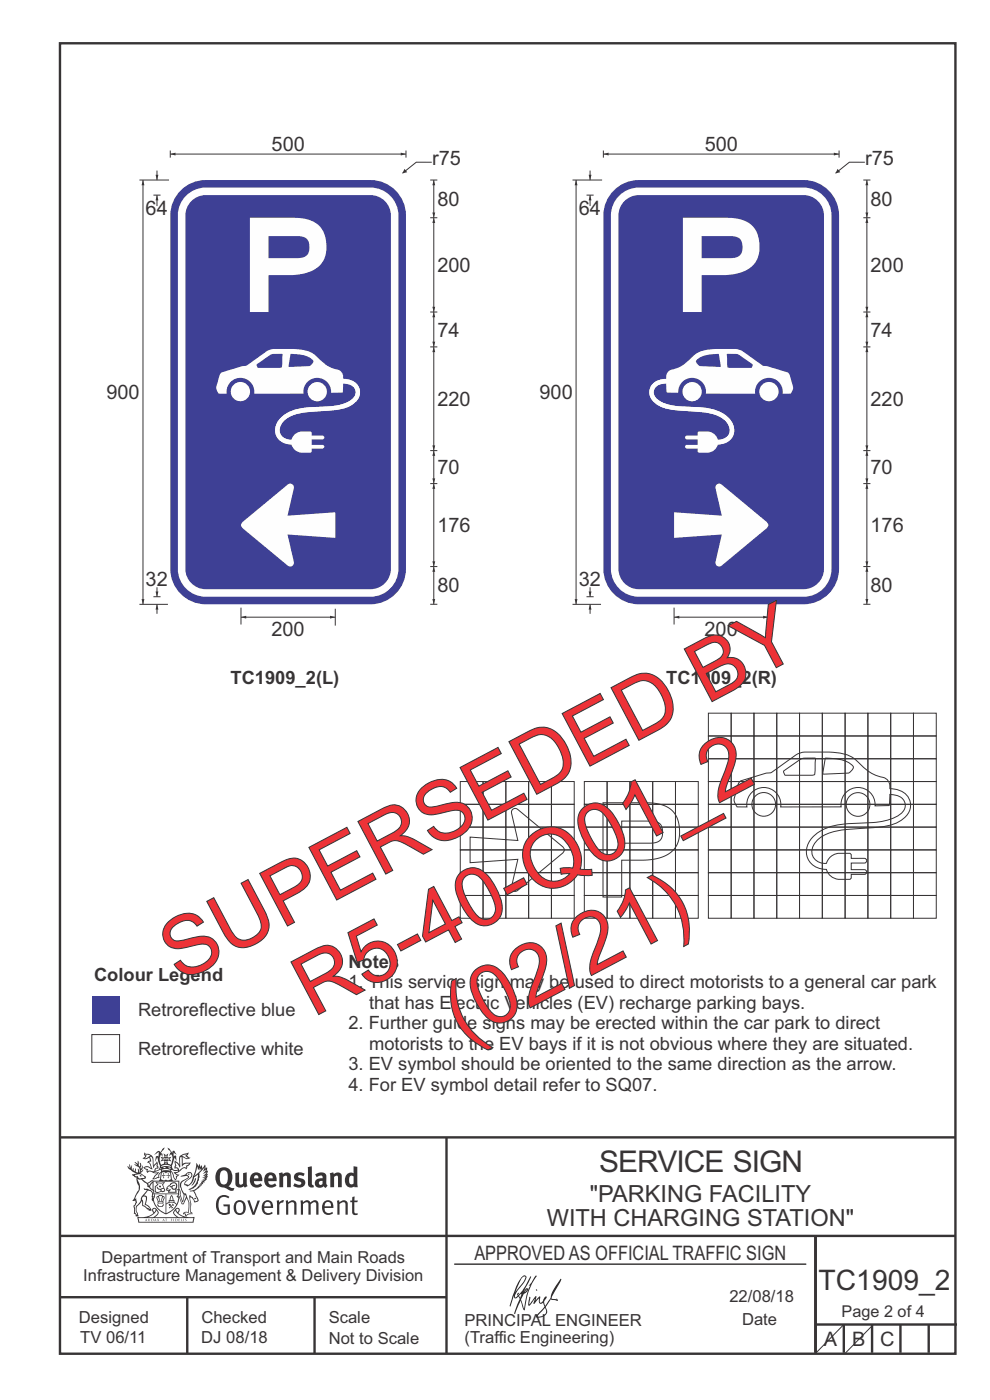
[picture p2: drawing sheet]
<svg xmlns="http://www.w3.org/2000/svg" width="210mm" height="297mm" viewBox="0 0 210 297" stroke-linecap="round" stroke-linejoin="round" font-family="sans-serif">
<defs><g id="words">
<g font-size="17.6" fill="#ed3237">
<text x="38.1" y="208.5" transform="rotate(-28 38.1 208.5)">SUPERSEDED BY</text>
<text x="66.4" y="215.9" transform="rotate(-28 66.4 215.9)">R5-40-Q01_2</text>
<text x="98.1" y="221.4" transform="rotate(-28 98.1 221.4)">(02/21)</text>
</g>
<text font-size="6.3" fill="#373435" x="127.1" y="248.6">SERVICE SIGN</text>
<text font-size="6" fill="#373435" x="173.6" y="273.7">TC1909_2</text>
<g font-size="5" fill="#373435">
<text x="125.1" y="254.9">&quot;PARKING FACILITY</text>
<text x="116" y="260.1">WITH CHARGING STATION&quot;</text>
</g>
<g font-size="4.2" fill="#373435">
<text x="57.6" y="32.1">500</text>
<text x="91.7" y="34.9">r75</text>
<text x="149.5" y="32.1">500</text>
<text x="183.5" y="34.9">r75</text>
<text x="30.9" y="45.6">64</text>
<text x="92.8" y="43.7">80</text>
<text x="122.8" y="45.6">64</text>
<text x="184.7" y="43.7">80</text>
<text x="92.8" y="57.7">200</text>
<text x="184.7" y="57.7">200</text>
<text x="92.8" y="71.4">74</text>
<text x="184.7" y="71.4">74</text>
<text x="22.6" y="84.7">900</text>
<text x="92.8" y="86.1">220</text>
<text x="114.4" y="84.7">900</text>
<text x="184.7" y="86.1">220</text>
<text x="92.8" y="100.6">70</text>
<text x="184.7" y="100.6">70</text>
<text x="92.8" y="112.9">176</text>
<text x="184.7" y="112.9">176</text>
<text x="30.9" y="124.4">32</text>
<text x="92.8" y="125.7">80</text>
<text x="122.8" y="124.4">32</text>
<text x="184.7" y="125.7">80</text>
<text x="57.6" y="135">200</text>
<text x="149.4" y="135">200</text>
<text x="100.6" y="267.2">APPROVED AS OFFICIAL TRAFFIC SIGN</text>
<text x="174.7" y="285.6">A</text>
<text x="180.8" y="285.6">B</text>
<text x="186.7" y="285.6">C</text>
</g>
<g font-size="3.9" fill="#373435">
<text x="48.9" y="145.1">TC1909_2(L)</text>
<text x="141.3" y="145.1">TC1909_2(R)</text>
<text x="20" y="208">Colour Legend</text>
<text x="73.9" y="209.7">1. This service sign may be used to direct motorists to a general car park</text>
<text x="73.9" y="205.3">Notes</text>
<text x="29.3" y="215.6">Retroreflective blue</text>
<text x="78.3" y="214">that has Electric Vehicles (EV) recharge parking bays.</text>
<text x="73.9" y="218.4">2. Further guide signs may be erected within the car park to direct</text>
<text x="29.3" y="223.8">Retroreflective white</text>
<text x="73.9" y="227">3. EV symbol should be oriented to the same direction as the arrow.</text>
<text x="78.3" y="222.7">motorists to the EV bays if it is not obvious where they are situated.</text>
<text x="73.9" y="231.4">4. For EV symbol detail refer to SQ07.</text>
</g>
<g font-size="3.5" fill="#373435">
<text x="21.6" y="267.9">Department of Transport and Main Roads</text>
<text x="17.7" y="271.8">Infrastructure Management &amp; Delivery Division</text>
<text x="16.7" y="280.6">Designed</text>
<text x="42.7" y="280.6">Checked</text>
<text x="69.7" y="280.6">Scale</text>
<text x="98.5" y="281.3">PRINCIPAL ENGINEER</text>
<text x="154.7" y="276.2">22/08/18</text>
<text x="157.4" y="281.2">Date</text>
<text x="17" y="284.8">TV 06/11</text>
<text x="42.7" y="284.8">DJ 08/18</text>
<text x="69.7" y="285.2">Not to Scale</text>
<text x="98.5" y="284.8">(Traffic Engineering)</text>
</g>
<text font-size="3.4" fill="#373435" x="178.5" y="279.4">Page 2 of 4</text>
</g></defs>
<g fill="none" stroke="#373435" stroke-width=".51">
<path d="M12.7 9.2h190v278h-190zM12.7 241.3h190M94.7 241.4v45.8M12.7 275.2h82M12.7 262.2h190.1M39.7 275.2v12M66.7 275.2v12M173 262.1v24.9M173 281h30M179 281v6M185 281v6M191 281v6"/>
<path d="M197 281v6"/>
</g>
<path d="M96.4 268.2h74.6" fill="none" stroke="#373435" stroke-width=".21"/>
<g fill="#373435">
<path d="M47 248.4a2.55 2.55 0 0 0 0 2.7l.3 .2a.81 .81 0 0 0 1-1v-.5a1.04 1.04 0 0 0-1.1-1.5zM46.3 248.1a1.82 1.82 0 0 1 2.1-.2 1.82 1.82 0 0 1 .9 1.8 2.29 2.29 0 0 1-.8 2l.7 .3h.5l-.2 .6a2.87 2.87 0 0 1-2-.7 2.12 2.12 0 0 1-1.7-3.1z" fill-rule="evenodd"/>
<path d="M49.9 248.9l.8-.2v2a.46 .46 0 0 0 .3 .6 .46 .46 0 0 0 .6-.3v-2.1l.7-.2v2.4l.2 .5-.5 .3-.3-.3a1.02 1.02 0 0 1-1.2 .3 1.02 1.02 0 0 1-.6-1.1z" fill-rule="evenodd"/>
<path d="M54 249.5l-.1 .5h.9a.49 .49 0 0 0-.2-.6 .49 .49 0 0 0-.6 .1zM53.4 249.1a1.34 1.34 0 0 1 1.6-.2 1.34 1.34 0 0 1 .6 1.5v.2h-1.7a.77 .77 0 0 0 .5 .8 .77 .77 0 0 0 .9-.4l.3 .5a1.59 1.59 0 0 1-2 .2 1.59 1.59 0 0 1-.5-2.1z" fill-rule="evenodd"/>
<path d="M57 249.5l-.1 .5h1a.49 .49 0 0 0-.2-.6 .49 .49 0 0 0-.7 .1zM56.4 249.1a1.34 1.34 0 0 1 1.6-.2 1.34 1.34 0 0 1 .7 1.5v.2h-1.8a.77 .77 0 0 0 .5 .8 .77 .77 0 0 0 .9-.4l.4 .5a1.59 1.59 0 0 1-2.1 .2 1.59 1.59 0 0 1-.5-2.1z" fill-rule="evenodd"/>
<path d="M59.2 248.9l.7-.2 .1 .4a.95 .95 0 0 1 1-.3 .95 .95 0 0 1 .7 .8v2.3h-.8v-2.3a.46 .46 0 0 0-.8 .1v2.2h-.8z" fill-rule="evenodd"/>
<path d="M62.6 249.1a1.75 1.75 0 0 1 2-.1l-.2 .5-.6-.2a.43 .43 0 0 0-.6 .3l.4 .3a1.04 1.04 0 0 1 1.2 1.1 1.04 1.04 0 0 1-1.4 1l-1.2-.4 .3-.6 1 .4 .4-.4a.88 .88 0 0 0-1-.5l-.4-.2-.1-.4z" fill-rule="evenodd"/>
<path d="M65.3 247.6l.8-.2 .1 3.8 .3 .2 .1 .4a.88 .88 0 0 1-1 0 .88 .88 0 0 1-.3-1z" fill-rule="evenodd"/>
<path d="M67.8 250.6a.43 .43 0 0 0-.1 .7 .43 .43 0 0 0 .7-.1v-.7zM66.8 249.1a1.7 1.7 0 0 1 2.4 .1v1.9l.3 .4-.4 .5-.5-.4a1.03 1.03 0 0 1-1.7-.1 1.03 1.03 0 0 1 .8-1.5h.7v-.4a.8 .8 0 0 0-1.2 .1z" fill-rule="evenodd"/>
<path d="M70 248.9l.7-.2 .1 .4a.95 .95 0 0 1 1-.3 .95 .95 0 0 1 .7 .8v2.3h-.8v-2.3a.46 .46 0 0 0-.8 .1v2.2h-.8z" fill-rule="evenodd"/>
<path d="M74.3 249.5a1.48 1.48 0 0 0 0 1.7h.5l.2-.1v-1.5l-.3-.2zM75 247.4l.8 .1 .1 4.4h-.7l-.1-.2a1.26 1.26 0 0 1-1.4 0 1.26 1.26 0 0 1-.5-1.3 1.29 1.29 0 0 1 .4-1.4 1.29 1.29 0 0 1 1.4-.1z" fill-rule="evenodd"/>
<path d="M46.4 253.9a1.72 1.72 0 0 1 2.3 0l-.3 .3a1.24 1.24 0 0 0-1.4-.2 1.24 1.24 0 0 0-.6 1.4 1.49 1.49 0 0 0 1.2 1.9l.7-.1v-1.3h-.8l-.1-.4h1.3v1.9a1.93 1.93 0 0 1-2.2 0 1.93 1.93 0 0 1-.7-2.2l.2-.8z" fill-rule="evenodd"/>
<path d="M50.4 255.1a1.65 1.65 0 0 0 .2 2.2 .99 .99 0 0 0 1-1.4 .78 .78 0 0 0-.4-.8 .78 .78 0 0 0-.8 0zM50 254.9a1.33 1.33 0 0 1 1.6-.1 1.33 1.33 0 0 1 .5 1.4 1.31 1.31 0 0 1-1.3 1.6 1.31 1.31 0 0 1-1.2-1.6v-.6z" fill-rule="evenodd"/>
<path d="M52.5 254.7l.4-.1 .9 2.6 .8-2.5h.5l-1.1 3h-.5z" fill-rule="evenodd"/>
<path d="M56.3 255.2l-.2 .7h1.3a.7 .7 0 0 0-.3-.8 .7 .7 0 0 0-.8 .1zM55.9 255a1.22 1.22 0 0 1 1.5-.2 1.22 1.22 0 0 1 .5 1.5h-1.8a.93 .93 0 0 0 .5 1 .93 .93 0 0 0 1.1-.2l.2 .3a1.43 1.43 0 0 1-1.8 .1 1.43 1.43 0 0 1-.6-1.7z" fill-rule="evenodd"/>
<path d="M58.7 254.7l.4-.1 .1 .5 .4-.4 .6-.1-.2 .5a.66 .66 0 0 0-.8 .7v1.9h-.4z" fill-rule="evenodd"/>
<path d="M60.6 254.7l.4-.1 .1 .5a.94 .94 0 0 1 1-.5 .94 .94 0 0 1 .8 .8v2.3h-.5l-.1-2.5a.81 .81 0 0 0-1.2 .3v2.2h-.4z" fill-rule="evenodd"/>
<path d="M63.7 254.7l.5-.1 .1 .5 .4-.3a.78 .78 0 0 1 1.1 .3 .9 .9 0 0 1 1-.5 .9 .9 0 0 1 .8 .8v2.3h-.5l-.1-2.5a.67 .67 0 0 0-1.1 .3v2.2h-.5v-2.4l-.4-.3-.7 .4v2.3h-.5z" fill-rule="evenodd"/>
<path d="M69 255.2l-.1 .7h1.3a.7 .7 0 0 0-.3-.8 .7 .7 0 0 0-.9 .1zM68.7 255a1.22 1.22 0 0 1 1.5-.2 1.22 1.22 0 0 1 .5 1.5h-1.8a.93 .93 0 0 0 .4 1 .93 .93 0 0 0 1.2-.2l.1 .3a1.44 1.44 0 0 1-1.7 .1 1.44 1.44 0 0 1-.6-1.7z" fill-rule="evenodd"/>
<path d="M71.4 254.7l.5-.1 .1 .5a.94 .94 0 0 1 1-.5 .94 .94 0 0 1 .8 .8v2.3h-.5l-.1-2.5a.81 .81 0 0 0-1.2 .3v2.2h-.4z" fill-rule="evenodd"/>
<path d="M74.7 253.9l.5-.1v.9h.7l-.1 .3h-.6v2.2l.1 .2h.5l.1 .3a.75 .75 0 0 1-1.2-.6v-2.1h-.4v-.3h.4z" fill-rule="evenodd"/>
<path d="M30.8 244.9l1.1 .3-.9 .5h-.4l.6-.5zM31.8 245.4h.2a2.44 2.44 0 0 1 .4 1.9l.1 .5 .7-1-.1 .6 .3 .3a.57 .57 0 0 0-.6 .7l-1-.1-.5 .2 .2-.5-.8-.3 .7-.1 .9 .5 .1-.1-.6-1.3-.2-.2h.5zM30.7 244.4l-.1 .5 .2 .4-.6 .4a1.04 1.04 0 0 0 1.4-.1l.2 .6-.3 .1-.2 .4a.94 .94 0 0 1 .8 1.1l-.2-.1a1.16 1.16 0 0 0-1.5-.1l.3 .4 .4 .2 .1 .5 .2 .1 .1-.2a.94 .94 0 0 1 1.1 .2l.8 .1-1.2 1.2a1.13 1.13 0 0 0 1.2-.2l.4-.1-.1-.4 .5-.8a.83 .83 0 0 0-.6 1.1l-.3-.1-.7 .4 1.1-1.4-.5 .1-.5-.1 1.3-.5-.1-.1-.9 .4v-.3l.2-.2 .3 .1 .1-.3-.2-.4v-.6l-.1-.4-.7 1v-.7a1.42 1.42 0 0 0-1.6-1.8z" fill-rule="evenodd"/>
<path d="M38.5 245.2l.5-.2 .7-.1-.6 .3 .8 .5h-.3zM38.3 245.5l.2-.1 .1 2a1.69 1.69 0 0 1 1.6-.6l-.8 .5 .1 .5a1.1 1.1 0 0 0-1.5 .6l-.1-.5-.2-.2h-.5l.3-.4-.3-.7a1.42 1.42 0 0 1 .8 1.1l.2-.1zM37.1 246.2l.1 1-.2 .3 .1 .4h.5l.1 .2a.96 .96 0 0 1-1.1-.1l-.1 .1a1.06 1.06 0 0 0 1.3 .2v.1a.72 .72 0 0 1-1 .2l.3 .5 .6 .2-.4 .2-.1 .6-.2-.3-.4-1.1-.4-.4 .4 .9a1.54 1.54 0 0 0 .7 1.2l.2-.3a.58 .58 0 0 1 .4-.8l.2-.1h-.3l-.5-.3 .9-.5a.93 .93 0 0 1 1.2-.5v.2l.2-.2 .1-.5a.99 .99 0 0 0 .7-.8l-1.3 .1-.3 .2-.1-1.4 .9 .4 .9-.3h-.4l-.5-.4 .4-.7-.6 .2a1.46 1.46 0 0 0-1.4 2.1v.4l-.2-.4z" fill-rule="evenodd"/>
<path d="M35.6 248.9l.2 .1-.1 .3 .4 .1h-.4v.6l-.1-.6h-.3l.3-.1z" fill-rule="evenodd"/>
<path d="M34.6 248.9l.2 .1v.3l.3 .1h-.3l-.1 .6v-.6h-.4l.4-.1z" fill-rule="evenodd"/>
<path d="M34.3 248.8a.57 .57 0 0 1 .9 .2 .57 .57 0 0 1 .9-.2l.2 1.4h-.2a.57 .57 0 0 1-.9 0 .69 .69 0 0 1-1.1 0zM34.2 248.1l-.3 2.1-.2 .4h3l-.2-.4-.3-2.1h-.2v.2l-.8-.1-.8 .1v-.2z" fill-rule="evenodd"/>
<path d="M34.2 252.4a.3 .3 0 0 0 .6 0 .3 .3 0 0 0-.6 0zM33.3 250.9l.3 .3-.3 .4a.79 .79 0 0 0 0 1.3l.8-.2-.1-.3a.55 .55 0 0 1-.7-.6l.1-.1 .2 .3 .3 .2 .8-.2-.4-.7 .4-.4-.7 .2zM33 250.7l1.1 .2 .9-.2-.4 .6 .4 1.2a.56 .56 0 0 1-.8 .3l-.2 .1a.73 .73 0 0 1-.9 .1 .73 .73 0 0 1-.3-1v-.4l.6-.4z" fill-rule="evenodd"/>
<path d="M35.6 251.8l.7-.4a.58 .58 0 0 1 1-.1 .58 .58 0 0 1-.4 .9l-.3-.3a.43 .43 0 0 1 .6-.4 .57 .57 0 0 0-.8 .2l-.2-.1-.3 .1 .4 .2a.55 .55 0 0 0 .9 .4v.5h-1.3l.3-.4-.1-.1-.6 .1 .2-.3-.2-.1zM35.4 251.8l-.1 .2a.39 .39 0 0 0 .2 .6h.3l-.2 .4h1.9l-.1-.8a.86 .86 0 0 0-.1-1.3 .86 .86 0 0 0-1.3 .4z" fill-rule="evenodd"/>
<path d="M36 254.8h.8v.2h-.8zM36.4 253.8l.2 .8h-.4zM36.4 253.5l-.3 .5-.1 .6h-.2v.4l-.7 .4 .2 .1a1.48 1.48 0 0 1 2.1 .2l.2-.1-.6-.5v-.5h-.2l-.1-.6z" fill-rule="evenodd"/>
<path d="M35.8 255.4l.4 .1 .1 .3 .3-.2-.2-.2a.38 .38 0 0 1 .5 .5l-.2-.2-.3 .2 .3 .2-.3 .3-.1-.4-.4 .4-.1-.2 .4-.3-.1-.1-.2 .1z" fill-rule="evenodd"/>
<path d="M34.5 254h.2v.2l-.2 .6h-.2zM33.6 255.3h.9v.2a.55 .55 0 0 1-.8 .4v-.2l-.2-.1zM33.4 254h.2l.2 .8h-.2zM33.6 255l.8-.1 .1 .2h-.8zM33.8 253.7h.5l-.2 1.1h-.1zM33.3 253.8l-.1 .3 .3 1.1a.48 .48 0 0 0-.1 .6 .48 .48 0 0 0 .5 .2h.5a.49 .49 0 0 0 .2-.8l.3-1.1-.1-.3a1.42 1.42 0 0 0-1.5 0z" fill-rule="evenodd"/>
<path d="M33.7 251.5l.4 .1 .1 .3h-.3z" fill-rule="evenodd"/>
<path d="M41.3 250.1l.3-.2-.2 .8-.6 .8h-.2l.5-.7z" fill-rule="evenodd"/>
<path d="M39.7 249l.3-.2 .5 .2a.88 .88 0 0 1-.6 1.1 1.22 1.22 0 0 0-.8 1.3l.5 .2a.72 .72 0 0 0 .9-.4l.5-.8 .2-.6 .8-.6v.2a2.85 2.85 0 0 1-2 2.9l.1 .1a2.13 2.13 0 0 0 1.9-1.5v-.3a2.01 2.01 0 0 0 .3-1.7l1.1-1.3-.4 1 .7-.5-.7 1 .8-.4-.8 .8 .7-.2-.9 .6 .8-.1-.8 .4h.7l-.8 .3 .3 .2h-.4l.2 .3h-.4l.2 .3h-.4l.1 .2h-.1a2.16 2.16 0 0 1-2 1.1l.1 .2 .4-.1a.76 .76 0 0 1 .7 .8l.5 1.2-.6 .2a1.45 1.45 0 0 0-1.1-1.3l.2 1.8-.1 1.8 .4 .3a1.07 1.07 0 0 0-1.2 .4v-.3l-.5-.2a.87 .87 0 0 1 1.1-.1v-.7a4.4 4.4 0 0 0-.6-3.1l-.1-.3h-.2a2.16 2.16 0 0 1-.7-2.2l.3-.4 1.2-.7a.55 .55 0 0 0-.4-.8zM37.8 252.4a.76 .76 0 0 1 .3 1.1l.6 1.6 .4-1.7 .2 .1a.61 .61 0 0 1-.1 .9l-.3 .8-.2 .1-.7-1.6-.3 .1a1.18 1.18 0 0 0 .1-1.4zM41.8 247.5l.2 .7 .3-.5v.6l.4-.5a1.9 1.9 0 0 1-1.2 1.4l-.3 .3zM38.2 249.6l1.4-.2 .2 .2v.3l-.5 .2a1.26 1.26 0 0 0-.9 1.9l.2 .7a1.84 1.84 0 0 1 .1 2.1l-.4-1.4a.96 .96 0 0 0-.4-1.2l-.4 .2a.78 .78 0 0 1 0 1.3l.1 .3h.4l.4 1.1a.38 .38 0 0 0 .2 .4 .38 .38 0 0 0 .4-.1l.6-1.2a2.94 2.94 0 0 1 .4 2.5l-.1 .4h-.8l-.3 .4v.2l.4-.1 .1 .4 .2 .1a1.02 1.02 0 0 1 1.3-.5v-.4l-.3-.1 .1-1.8-.3-1.3h.1a1.14 1.14 0 0 1 .8 1 .63 .63 0 0 0 .8-.2 .63 .63 0 0 0-.2-.9l-.6-1.2 .9-.6 .2-.4h.3l-.1-.2h.4l-.1-.3h.3l-.1-.3 .5-.1-.2-.2 .6-.4v-.2h-.2l.4-.5h-.3l.3-.5-.4 .1 .4-.5v-.3l-.3 .2 .2-.7-.1-.2-.4 .3v-.8l-.6 .8-.2-.8-.2 .5-.3-.7-.1 .6-.5-.8-.1 1.4-.6 1.8a1.81 1.81 0 0 1-1 1.5l-.6-.2a1.75 1.75 0 0 1 1.1-1.2 .75 .75 0 0 0 .1-1.3 .75 .75 0 0 0-1.2 .4z" fill-rule="evenodd"/>
<path d="M41.2 254.1h.3l.2 .2-.4 .1z" fill-rule="evenodd"/>
<path d="M29.4 258.4h11.6l-.1 .8h-11.4zM31.3 258.2l.5-.1a2.48 2.48 0 0 0 1.4-1.3l.3 .5-.5 .6-.5 .3zM32.5 256.6l.3-.2 .2 .1-.3 .7zM37.2 256.8a2.65 2.65 0 0 0 1.8 1.4h-1.1l-.5-.3-.5-.6zM37.4 256.5l.2-.1 .3 .2-.3 .6zM29.2 258.2l.1 1.2h11.8l.2-1.1-.2-.1a4.1 4.1 0 0 1-3.3-.9l.3-.4-.1-.6a1.06 1.06 0 0 0-1.3 1l.2 .4 .6 .5h-4.7l.3-.1a.84 .84 0 0 0 .6-.8 .84 .84 0 0 0-.5-.8l-.3-.2h-.5l-.1 .6 .3 .4a4.2 4.2 0 0 1-3.4 .9z" fill-rule="evenodd"/>
<path d="M31 258.7l.1 .2h-.2zM31 258.5l-.3 .6 .4-.2 .2 .2z" fill-rule="evenodd"/>
<path d="M31.3 258.6h.3v.4a.25 .25 0 0 0 .2-.1 .25 .25 0 0 0-.1-.3h.1a.29 .29 0 0 1 0 .4 .29 .29 0 0 1-.4 0 .29 .29 0 0 1 0-.4z" fill-rule="evenodd"/>
<path d="M32.2 258.6a.22 .22 0 0 1 .3 .2 .22 .22 0 0 1-.3 .2zM32 258.6l.1 .4a.33 .33 0 0 0 .4 0 .33 .33 0 0 0 0-.4 .33 .33 0 0 0-.5 0z" fill-rule="evenodd"/>
<path d="M32.9 258.7l.1 .2h-.2zM32.9 258.5l-.2 .6 .3-.2 .2 .2z" fill-rule="evenodd"/>
<path d="M33.3 258.6h.2l.1 .1 .2-.1-.2 .2 .2 .3-.3-.3-.1 .3h-.1l.2-.3z" fill-rule="evenodd"/>
<path d="M34.7 258.7l.1 .2h-.2zM34.7 258.5l-.3 .6 .4-.2 .2 .2z" fill-rule="evenodd"/>
<path d="M35 258.5h.5l-.2 .1v.5h-.2l.1-.5z" fill-rule="evenodd"/>
<path d="M36.2 258.6l.3-.1-.1 .1v.2h.1h-.1v.3h-.2z" fill-rule="evenodd"/>
<path d="M36.7 258.6h.2v.5h-.2z" fill-rule="evenodd"/>
<path d="M37.3 258.6a.22 .22 0 0 1 .3 .2 .22 .22 0 0 1-.3 .2zM37.1 258.6v.4a.33 .33 0 0 0 .5 0 .33 .33 0 0 0 0-.4 .33 .33 0 0 0-.5 0z" fill-rule="evenodd"/>
<path d="M37.8 258.6l.4-.1-.2 .1v.2h.1h-.1v.2l.2 .1h-.4z" fill-rule="evenodd"/>
<path d="M38.4 258.6h.2l-.1 .4 .2 .1h-.3z" fill-rule="evenodd"/>
<path d="M38.9 258.6h.2v.5h-.2z" fill-rule="evenodd"/>
<path d="M39.3 258.6h.2h-.1l.2 .3-.2 .2-.1-.1v-.1l.2 .1z" fill-rule="evenodd"/>
<path d="M34.2 247.4a1.51 1.51 0 0 1 2 .2 2.67 2.67 0 0 0-2.1 0zM35.7 247.6l.4 .1 .1 .3-.4-.1zM34.6 247.6h.5l.1 .2h-.4zM34 247.8l.3 .2h-.3zM34.9 246.9l.3-.2 .3 .2zM34.9 245.6l.2 .1v.3h-.2zM35 245.1l.2 .2 .2-.2-.1 .3h-.2zM35.1 246.3h.2l.1 .4-.2-.2-.2 .2zM35.3 245.7l.2-.1v.4h-.2zM34.4 245.7h.3l.1 .3-.4 .1 .2-.2zM35.7 245.7h.3l-.2 .2 .2 .2-.4-.1zM32.7 244.9l1-.5-.1 1-.2-.2-.3 .2-.3 1.1 .5-1 .3 .9a1.84 1.84 0 0 1 .2 1.7l.4 .1a2.48 2.48 0 0 1 2.2 0l.2-.2-.2-.7 .7-1.8 .4 .7-.2-1-.2-.1-.2 .3v-.9l.6 .4-.6-.8-.3 .1-.1 .4-.5-.9-.5-.3 .2 .5 .6 .5-.5 .8 .4-.4a2.06 2.06 0 0 1 0 2.3l-.5-.2-.2-.6 .1-.1 .8 .2-.4-.5 .4-.5-.7 .2-.2-.2 .2-.7-.5 .4-.5-.4 .2 .7-.2 .2-.7-.2 .4 .5-.4 .5 .8-.2 .1 .1-.2 .6-.5 .2a2.02 2.02 0 0 1 0-2.2l.3 .5-.1-.7-.3-.1 .8-1.2-.4 .3-.5 .8-.2-.3a.8 .8 0 0 0-.8 .5z" fill-rule="evenodd"/>
<path d="M29.2 250.1l.3 .1a.61 .61 0 0 1 .8 .4l.3 .2a.8 .8 0 0 1 .6 1l.4 .1 .5 .5a1 1 0 0 1 .5 1.1l-.1 .7v-.5h-.1a.96 .96 0 0 0-.8-1.3l-.2-.2h-.7l-.1-.1-.1 .1 .1 .3h.6l-1.2 1.3-.2 1-.4 .6a1.33 1.33 0 0 0-.5 1.8l.2 .5a1.26 1.26 0 0 1-.5-1.5l-.1-.3a1.56 1.56 0 0 0 .4-1.7l-.3 .2 .2-.5a3.2 3.2 0 0 0 .7-3zM30.4 253.9h.4a2.06 2.06 0 0 1-.1 1.6l.7 .5 .4 .4-.6-.1-.8-.6-.1-.9a.51 .51 0 0 1 .1-.9zM28.6 249.3a1.52 1.52 0 0 1 2.1 .5l-1.1 .2-.2-.1-.1-.4h-.5zM27.5 247v.8l-.3-.4h-.1a3.1 3.1 0 0 0 1.9 1.6l-1 .1 .5 .6 .5 .1 .1 1.1a1.84 1.84 0 0 1-.3 2.5l-.4 .9-.3 .4 .2 .1 .4-.1 .1 .4-.2 .5-.3 .2 .1 1.7h.2l.3 .5 .1 .1 .4-.1-.1-.5a1.3 1.3 0 0 1-.1-1.7l.9-1 .1 1.1 .6 .2 .5 .5 .1-.1 .2 .3h.5a1.85 1.85 0 0 0-1.2-1.4l.1-.3a1.39 1.39 0 0 0 0-1.4l-.5-.1 .5-.5a.66 .66 0 0 1 .9-.4 .66 .66 0 0 1 .3 .9l-.1 .4 .2-.1v.2l-.1 .3 .2 .5 .1-.3a2.24 2.24 0 0 0 .1-2.2 .73 .73 0 0 1-.7-.7 .73 .73 0 0 1 .6-.7v-.2a.94 .94 0 0 0-.9 .8 .48 .48 0 0 1-.1-.6 .48 .48 0 0 1 .5-.2l.5-.3a.51 .51 0 0 0-.8 .2l-.5 .2-1-.8h.6l.2-.5-1.2-.7 .5-.5v-.3l-.5 .4 .1-.2a.69 .69 0 0 0 .2-1v.4l-.2 .3v-1.1l-.3-.2 .1 .6-.1 .2-.4-1.3v.7l-.6-.4 .5 .7-.6-.2 .3 .3a1 1 0 0 1 .7 1.4l-.2-.8v.9l-.5-.2v-.8l-.2 .7-.2-.1-.1-.6-.2 .4-.2-.2 .1-.7-.2 .5z" fill-rule="evenodd"/>
<path d="M29.6 249.4l.2-.1 .3 .2z" fill-rule="evenodd"/>
<path d="M32.4 250.5h5.6v2l-.2-.1v-1.7h-5.2v2.5h5.2v-.8l.1 .2-.1 1.1v-.3h-2.5v4a4.1 4.1 0 0 0 2.6-3.6l.1-.1a4 4 0 0 1-2.8 3.9 4.2 4.2 0 0 1-2.8-4.7l.1 1.2 .1-.1a3.8 3.8 0 0 0 2.5 3.4v-4h-2.5l-.2-.9z" fill-rule="evenodd"/>
<circle cx="40" cy="249.1" r=".17"/>
</g>
<g fill="#252726">
<path d="M111.6 273.7l.2-.2-.5 .7zM110.4 274.5l.3 .1-.3 .7-.3-.4zM110.9 270.9l.5-.1a9.3 9.3 0 0 1-2 3.2l-.1 .2 1-2.5zM110.6 271a14.7 14.7 0 0 0-2.2 4.9l-.3 1.2 .1 .1 .8-2.4a.42 .42 0 0 0 .2 .7 .42 .42 0 0 0 .6-.3l.2-.2 .2 .6-1.1 3.1h.2l1.1-2.8 .6 1.9 .2 .2 .2-.5a13.5 13.5 0 0 1 2-6.2l.5-.5-.2-.2-1.6 2.1 .4-.1a14.9 14.9 0 0 0-1.3 5.1l-.4-1.2a1.39 1.39 0 0 1 .2-1.8l.1-.2a.92 .92 0 0 0 .8-1.2 .75 .75 0 0 0-.7 .7l-.2 .2 1.6-3.4h-.1l-.4 .7a10.5 10.5 0 0 1-2.2 3.2l.2-.4a.32 .32 0 0 0-.4 .2 .32 .32 0 0 0 .1 .4l-.5 .4a3.2 3.2 0 0 1 1.1-2.3l.5-.6a2.49 2.49 0 0 0 .7-1.6l-.3-.2z" fill-rule="evenodd"/>
<path d="M115.6 277.5a1.15 1.15 0 0 1 .1 1.3 1.15 1.15 0 0 1-1.2 .5h-.5zM112.3 275.1l-.3 1.7 .3 .2 1.2-1.5-.3 1.1 1.1-1.2a.94 .94 0 0 0 .4 1.2l.5-.3 .3 .9-1.2 1.3a.98 .98 0 0 0-.5 1 1.9 1.9 0 0 0 2.3-1.3l-.1-.3a1.02 1.02 0 0 1 .3-1.4l.5-.9 1.5 .3-.2-.5v.3l-1.1-.2v-.2l2-3.6 .1-.3-.1-.1-1.8 2.7a6.6 6.6 0 0 1-1.5 3l-.2-.2a1.01 1.01 0 0 1 .4-1.4l.1-.2-.3-.2-.3 .5-.2 .5-.5 .4-.2-.4 .1-.9-.2-.1-.8 .9 .2-.9h-.1l-1.4 1.7 .2-1.4v-.1z" fill-rule="evenodd"/>
<path d="M113.7 273.5l.3 .3h-.3z" fill-rule="evenodd"/>
</g>
<path d="M19.5 219.5h5.9v5.9h-5.9z" fill-rule="evenodd" fill="#fefefe" stroke="#373435" stroke-width=".21"/>
<path d="M19.5 211.3h5.9v5.9h-5.9z" fill-rule="evenodd" fill="#3e4095"/>
<g fill="none" stroke="#373435" stroke-width=".21">
<path d="M150.3 151.3h4.8v4.8h-4.8zM150.3 156.1h4.8v4.9h-4.8zM155.1 151.3h4.8v4.8h-4.8zM155.1 156.1h4.8v4.9h-4.8zM159.9 151.3h4.9v4.8h-4.9zM159.9 156.1h4.9v4.9h-4.9zM164.8 151.3h4.8v4.8h-4.8zM164.8 156.1h4.8v4.9h-4.8zM169.6 151.3h4.8v4.8h-4.8zM169.6 156.1h4.8v4.9h-4.8zM174.4 151.3h4.9v4.8h-4.9zM174.4 156.1h4.9v4.9h-4.9z"/>
<path d="M179.3 151.3h4.8v4.8h-4.8zM179.3 156.1h4.8v4.9h-4.8zM184.1 151.3h4.8v4.8h-4.8zM184.1 156.1h4.8v4.9h-4.8zM188.9 151.3h4.9v4.8h-4.9zM188.9 156.1h4.9v4.9h-4.9zM193.8 151.3h4.8v4.8h-4.8zM193.8 156.1h4.8v4.9h-4.8zM150.3 165.8h4.8v4.8h-4.8zM150.3 170.6h4.8v4.9h-4.8zM150.3 175.5h4.8v4.8h-4.8zM150.3 161h4.8v4.8h-4.8z"/>
<path d="M155.1 165.8h4.8v4.8h-4.8zM155.1 170.6h4.8v4.9h-4.8zM155.1 175.5h4.8v4.8h-4.8zM155.1 161h4.8v4.8h-4.8zM156.9 165.8l5.5-1.8 1.2-.1 3.9-2.8a5.3 5.3 0 0 1 4.6-1.6h.8a18.2 18.2 0 0 1 7.5 .9l.6 .4a21 21 0 0 0 4.5 3.6l.9 .3a2.19 2.19 0 0 1 2.4 2.1v.5a4.7 4.7 0 0 1 4 2.1 3.8 3.8 0 0 1-2.1 4.9 20.2 20.2 0 0 1-8.2 1.5 18.2 18.2 0 0 0-8.3 1.7 3.7 3.7 0 0 0-1.9 3.9 2.79 2.79 0 0 0 3 1.8 3.1 3.1 0 0 1 3.5-2.2h1.5l.3 .3v.8h2.8a.5 .5 0 0 1 .5 .5 .5 .5 0 0 1-.5 .5h-2.8v1.4h2.8a.5 .5 0 0 1 .5 .5 .5 .5 0 0 1-.5 .5h-2.8v.8l-.3 .2h-1a3.4 3.4 0 0 1-4-2.1 3.9 3.9 0 0 1-3.9-2.3 3.9 3.9 0 0 1 .9-4.4 11.7 11.7 0 0 1 8.5-3 23.9 23.9 0 0 0 9.1-1.3 3 3 0 0 0 2.1-2.8 3 3 0 0 0-3.2-2.1l-.2 2.4-3 .1a3.6 3.6 0 0 0-3.7-3.9 3.6 3.6 0 0 0-3.5 4.1h-12.8a3.6 3.6 0 0 0-3.6-4.1 3.6 3.6 0 0 0-3.6 4.1h-.8a1.38 1.38 0 0 1-1.9-1.4l.9-3.5zM159.9 165.8h4.9v4.8h-4.9zM159.9 170.6h4.9v4.9h-4.9zM159.9 175.5h4.9v4.8h-4.9zM159.9 161h4.9v4.8h-4.9zM164.8 165.8h4.8v4.8h-4.8zM164.8 170.6h4.8v4.9h-4.8zM164.8 175.5h4.8v4.8h-4.8z"/>
<path d="M164.8 161h4.8v4.8h-4.8zM166.3 163.5l3.4-2.4a5.9 5.9 0 0 1 3.3-.1l-.1 2.7-.2 .7-6.1 .1-.4-.7zM169.6 165.8h4.8v4.8h-4.8zM169.6 170.6h4.8v4.9h-4.8zM169.6 175.5h4.8v4.8h-4.8zM169.6 161h4.8v4.8h-4.8zM174.4 165.8h4.9v4.8h-4.9zM174.4 170.6h4.9v4.9h-4.9zM174.4 175.5h4.9v4.8h-4.9zM174.4 161h4.9v4.8h-4.9zM175.1 160.9a9.6 9.6 0 0 1 5.3 1.1l.6 .6a1.48 1.48 0 0 1-1.1 1.4l-5.2 .2a1.28 1.28 0 0 1 0-1.3zM179.3 175.5h4.8v4.8h-4.8z"/>
<path d="M179.3 165.8h4.8v4.8h-4.8zM179.3 170.6h4.8v4.9h-4.8zM179.3 161h4.8v4.8h-4.8zM184.1 165.8h4.8v4.8h-4.8zM184.1 170.6h4.8v4.9h-4.8zM184.1 175.5h4.8v4.8h-4.8zM184.1 161h4.8v4.8h-4.8zM188.9 165.8h4.9v4.8h-4.9zM188.9 170.6h4.9v4.9h-4.9zM188.9 175.5h4.9v4.8h-4.9zM188.9 161h4.9v4.8h-4.9zM193.8 165.8h4.8v4.8h-4.8z"/>
<path d="M193.8 170.6h4.8v4.9h-4.8zM193.8 175.5h4.8v4.8h-4.8zM193.8 161h4.8v4.8h-4.8zM150.3 180.3h4.8v4.8h-4.8zM150.3 185.1h4.8v4.9h-4.8zM150.3 190h4.8v4.8h-4.8zM155.1 180.3h4.8v4.8h-4.8zM155.1 185.1h4.8v4.9h-4.8zM155.1 190h4.8v4.8h-4.8zM159.9 180.3h4.9v4.8h-4.9zM159.9 185.1h4.9v4.9h-4.9zM159.9 190h4.9v4.8h-4.9z"/>
<path d="M164.8 180.3h4.8v4.8h-4.8zM164.8 185.1h4.8v4.9h-4.8zM164.8 190h4.8v4.8h-4.8zM169.6 180.3h4.8v4.8h-4.8zM169.6 185.1h4.8v4.9h-4.8zM169.6 190h4.8v4.8h-4.8zM174.4 180.3h4.9v4.8h-4.9zM174.4 185.1h4.9v4.9h-4.9zM174.4 190h4.9v4.8h-4.9zM179.3 180.3h4.8v4.8h-4.8zM179.3 185.1h4.8v4.9h-4.8zM179.3 190h4.8v4.8h-4.8z"/>
<path d="M184.1 180.3h4.8v4.8h-4.8zM184.1 185.1h4.8v4.9h-4.8zM184.1 190h4.8v4.8h-4.8zM188.9 180.3h4.9v4.8h-4.9zM188.9 185.1h4.9v4.9h-4.9zM188.9 190h4.9v4.8h-4.9zM193.8 180.3h4.8v4.8h-4.8zM193.8 185.1h4.8v4.9h-4.8zM193.8 190h4.8v4.8h-4.8z"/>
<circle cx="162" cy="170.6" r="2.51"/>
<circle cx="182" cy="170.7" r="2.51"/>
</g>
<path d="M38.7 40a7.5 7.5 0 0 1 4.9-1.8h35a7.5 7.5 0 0 1 7.5 7.5v75a7.5 7.5 0 0 1-7.5 7.5h-35a7.5 7.5 0 0 1-7.5-7.5v-75a7.5 7.5 0 0 1 2.6-5.7z" fill-rule="evenodd" fill="#3e4095"/>
<path d="M39.4 41.5a5.9 5.9 0 0 1 4.2-1.7h35a5.9 5.9 0 0 1 5.9 5.9v75a5.9 5.9 0 0 1-5.9 5.9h-35a5.9 5.9 0 0 1-5.9-5.9v-75a5.9 5.9 0 0 1 1.7-4.2z" fill-rule="evenodd" fill="#fefefe"/>
<path d="M40.8 42.4a4.3 4.3 0 0 1 2.8-1h35a4.3 4.3 0 0 1 4.3 4.3v75a4.3 4.3 0 0 1-4.3 4.3h-35a4.3 4.3 0 0 1-4.3-4.3v-75a4.3 4.3 0 0 1 1.5-3.3z" fill-rule="evenodd" fill="#3e4095"/>
<g fill="#fefefe">
<path d="M53 46.2h9.1a7 7 0 0 1 6.1 2.2 7.1 7.1 0 0 1 0 7.5 9 9 0 0 1-7.2 2.5h-4v7.8h-4zM57 50.1v4.7h5.9a2.19 2.19 0 0 0 2.7-1.6v-.1a2.18 2.18 0 0 0-1.5-2.9z" fill-rule="evenodd"/>
<path d="M51.5 110.7l9.5-7.9a.8 .8 0 0 1 1-.1 .8 .8 0 0 1 .3 .9l-1.3 5.8 10.1-.7v5.4l-10.1-.7 1.3 5.8a.8 .8 0 0 1-.3 .9 .8 .8 0 0 1-1-.1l-9.5-8a.8 .8 0 0 1 0-1.3z" fill-rule="evenodd"/>
<path d="M59.7 88.5a10.6 10.6 0 0 1 7.3-2.2 15.2 15.2 0 0 0 6.8-1 2.16 2.16 0 0 0 1.5-2.8 2.97 2.97 0 0 0-2.6-1.2 .47 .47 0 0 1-.3-.5 .47 .47 0 0 1 .5-.4 3.2 3.2 0 0 1 3.5 2.8 3.6 3.6 0 0 1-2.6 3.1 27 27 0 0 1-7.7 1 8.9 8.9 0 0 0-6.2 2.3 2.21 2.21 0 0 0-.4 2.5 2.21 2.21 0 0 0 2.2 1.2 .47 .47 0 0 1 .6 .4 .47 .47 0 0 1-.4 .6 3.1 3.1 0 0 1-3.5-3.6 4.1 4.1 0 0 1 1.3-2.2z" fill-rule="evenodd"/>
<path d="M65.2 83.1a2.05 2.05 0 0 1 4.1 0 2.05 2.05 0 0 1-4.1 0zM46.8 79.2l4.7-1.5a1.62 1.62 0 0 0 1.5-.6l.6-.4a16.3 16.3 0 0 1 4.1-2.6l2.2-.1a16.6 16.6 0 0 1 5.9 .7l.6 .3a13.9 13.9 0 0 0 4.4 3.2 1.84 1.84 0 0 1 2 1.7v.5a3.5 3.5 0 0 1 3.5 2.5 3.7 3.7 0 0 1-3 3.6l-1.9 .4-3.3 .3a18 18 0 0 0-6.9 1.3 3 3 0 0 0-1.8 3.5 2.28 2.28 0 0 0 2.4 1.3 2.75 2.75 0 0 1 3.3-1.8h.8l.2 .2v.7h2.3a.41 .41 0 0 1 .4 .4 .41 .41 0 0 1-.4 .4h-2.3v1.2h2.3a.41 .41 0 0 1 .4 .4 .41 .41 0 0 1-.4 .4h-2.3v.6l-.2 .2a5.6 5.6 0 0 1-3.3-.5l-.8-1.2a3.2 3.2 0 0 1-3.3-2.1 3.2 3.2 0 0 1 1.2-3.7 11.6 11.6 0 0 1 7.9-2.2 14.1 14.1 0 0 0 6.5-1.2 1.84 1.84 0 0 0 1.3-1.6 1.84 1.84 0 0 0-.9-1.8l-1.7-.3-.1 1.9h-2.5a2.94 2.94 0 0 0-3-3.1 2.94 2.94 0 0 0-2.8 3.3h-10.5a2.94 2.94 0 0 0-2.9-3.3 2.94 2.94 0 0 0-2.9 3.3h-1.3a.94 .94 0 0 1-.9-.9v-.5l.7-2.5zM48.9 83.1a2.05 2.05 0 0 1 4.1 0 2.05 2.05 0 0 1-4.1 0zM61.6 75.1a6.7 6.7 0 0 1 4.8 1.4 1.2 1.2 0 0 1-.8 1.2l-4.3 .1a1.21 1.21 0 0 1 .1-1.2zM54.5 77.3l-.1 .2 .3 .5h5l.2-2.8-.6-.1-1.8 .1z" fill-rule="evenodd"/>
</g>
<path d="M92 73.6v22" fill="none" stroke="#373435" stroke-width=".21"/>
<g fill="#373435">
<path d="M92 73.6l.3 1.1h-.6z"/>
<path d="M91.7 94.5h.6l-.3 1.1z"/>
</g>
<path d="M36.1 32.7h50" fill="none" stroke="#373435" stroke-width=".21"/>
<g fill="#373435">
<path d="M36.1 32.7l1.1-.3v.6z"/>
<path d="M85 32.4l1.1 .3-1.1 .3z"/>
</g>
<path d="M92 38.2v8" fill="none" stroke="#373435" stroke-width=".21"/>
<g fill="#373435">
<path d="M92 38.2l.3 1.1h-.6z"/>
<path d="M91.7 45.1h.6l-.3 1.1z"/>
</g>
<path d="M92 120.2v8" fill="none" stroke="#373435" stroke-width=".21"/>
<g fill="#373435">
<path d="M92 120.2l.3 1.1h-.6z"/>
<path d="M91.7 127.1h.6l-.3 1.1z"/>
</g>
<path d="M86.1 31.9v1.5M91.3 38.2h1.5M91.6 34.4h-3.3l-2.9 2.4M91.3 66.2h1.5M91.3 128.2h1.5M91.3 120.2h1.5" fill="none" stroke="#373435" stroke-width=".21"/>
<path d="M85.8 35.8l.6 .7-1 .3z" fill="#373435"/>
<path d="M36.1 31.9v1.5M51.1 130.9h20" fill="none" stroke="#373435" stroke-width=".21"/>
<g fill="#373435">
<path d="M70 130.6l1.1 .3-1.1 .3z"/>
<path d="M51.1 130.9l1.1-.3v.6z"/>
</g>
<path d="M30.3 38.2v90" fill="none" stroke="#373435" stroke-width=".21"/>
<g fill="#373435">
<path d="M30.3 38.2l.3 1.1h-.6z"/>
<path d="M30 127.1h.6l-.3 1.1z"/>
</g>
<path d="M33.3 41.4v2.3" fill="none" stroke="#373435" stroke-width=".21"/>
<path d="M33.3 41.4l.3 1.1h-.6z" fill="#373435"/>
<path d="M29.6 38.2h6.3M91.3 46.2h1.5M92 46.2v20M29.6 128.2h6" fill="none" stroke="#373435" stroke-width=".21"/>
<g fill="#373435">
<path d="M91.7 65.1h.6l-.3 1.1z"/>
<path d="M92 46.2l.3 1.1h-.6z"/>
</g>
<path d="M91.3 73.6h1.5M92 66.2v7.4M91.3 95.6h1.5" fill="none" stroke="#373435" stroke-width=".21"/>
<g fill="#373435">
<path d="M92 66.2l.3 1.1h-.6z"/>
<path d="M91.7 72.5h.6l-.3 1.1z"/>
</g>
<path d="M91.3 102.6h1.5M92 102.6v17.6" fill="none" stroke="#373435" stroke-width=".21"/>
<g fill="#373435">
<path d="M91.7 119.1h.6l-.3 1.1z"/>
<path d="M92 102.6l.3 1.1h-.6z"/>
</g>
<path d="M92 95.6v7" fill="none" stroke="#373435" stroke-width=".21"/>
<g fill="#373435">
<path d="M92 95.6l.3 1.1h-.6z"/>
<path d="M91.7 101.5h.6l-.3 1.1z"/>
</g>
<path d="M33.3 36.2v2M32.5 41.4h1.6" fill="none" stroke="#373435" stroke-width=".21"/>
<path d="M33 37.1h.6l-.3 1.1z" fill="#373435"/>
<path d="M32.5 126.6h1.6M33.3 124.6v2" fill="none" stroke="#373435" stroke-width=".21"/>
<path d="M33 125.5h.6l-.3 1.1z" fill="#373435"/>
<path d="M33.3 128.2v2" fill="none" stroke="#373435" stroke-width=".21"/>
<path d="M33.3 128.2l.3 1.1h-.6z" fill="#373435"/>
<g fill="none" stroke="#373435" stroke-width=".21">
<path d="M51.1 128.9v3.6M71.1 129.1v3.6M97.6 165.8h4.9v4.8h-4.9zM97.6 170.6h4.9v4.9h-4.9zM97.6 175.5h4.9v4.8h-4.9zM99.7 177.6l10.1 .7-1.3-5.8a.8 .8 0 0 1 .4-.9 .8 .8 0 0 1 .9 .1l9.6 8a.8 .8 0 0 1 0 1.3l-9.6 7.9a.8 .8 0 0 1-.9 .1 .8 .8 0 0 1-.4-.9l1.3-5.8-10.1 .7zM102.5 165.8h4.8v4.8h-4.8zM102.5 170.6h4.8v4.9h-4.8zM102.5 175.5h4.8v4.8h-4.8zM107.3 165.8h4.8v4.8h-4.8zM107.3 170.6h4.8v4.9h-4.8zM107.3 175.5h4.8v4.8h-4.8z"/>
<path d="M112.1 165.8h4.9v4.8h-4.9zM112.1 170.6h4.9v4.9h-4.9zM112.1 175.5h4.9v4.8h-4.9zM117 165.8h4.8v4.8h-4.8zM117 170.6h4.8v4.9h-4.8zM117 175.5h4.8v4.8h-4.8zM123.9 165.8h4.9v4.8h-4.9zM123.9 170.6h4.9v4.9h-4.9zM123.9 175.5h4.9v4.8h-4.9zM127.9 170.3h9.1a7 7 0 0 1 6.1 2.2 7.1 7.1 0 0 1 0 7.5 9 9 0 0 1-7.1 2.5h-4.1v7.8h-4zM128.8 175.5h4.8v4.8h-4.8zM128.8 165.8h4.8v4.8h-4.8z"/>
<path d="M128.8 170.6h4.8v4.9h-4.8zM131.9 174.2h5.9a2.2 2.2 0 0 1 2.6 1.4l.1 .3a2.17 2.17 0 0 1-1.4 2.8l-1.1 .2h-6.1zM133.6 165.8h4.9v4.8h-4.9zM133.6 170.6h4.9v4.9h-4.9zM133.6 175.5h4.9v4.8h-4.9zM138.5 165.8h4.8v4.8h-4.8zM138.5 170.6h4.8v4.9h-4.8zM138.5 175.5h4.8v4.8h-4.8zM143.3 165.8h4.8v4.8h-4.8zM143.3 170.6h4.8v4.9h-4.8zM143.3 175.5h4.8v4.8h-4.8zM97.6 180.3h4.9v4.8h-4.9z"/>
<path d="M97.6 185.1h4.9v4.9h-4.9zM97.6 190h4.9v4.8h-4.9zM102.5 180.3h4.8v4.8h-4.8zM102.5 185.1h4.8v4.9h-4.8zM102.5 190h4.8v4.8h-4.8zM107.3 180.3h4.8v4.8h-4.8zM107.3 185.1h4.8v4.9h-4.8zM107.3 190h4.8v4.8h-4.8zM112.1 180.3h4.9v4.8h-4.9zM112.1 185.1h4.9v4.9h-4.9zM112.1 190h4.9v4.8h-4.9zM117 180.3h4.8v4.8h-4.8z"/>
<path d="M117 185.1h4.8v4.9h-4.8zM117 190h4.8v4.8h-4.8zM123.9 180.3h4.9v4.8h-4.9zM123.9 185.1h4.9v4.9h-4.9zM123.9 190h4.9v4.8h-4.9zM128.8 180.3h4.8v4.8h-4.8zM128.8 185.1h4.8v4.9h-4.8zM128.8 190h4.8v4.8h-4.8zM133.6 180.3h4.9v4.8h-4.9zM133.6 185.1h4.9v4.9h-4.9zM133.6 190h4.9v4.8h-4.9zM138.5 180.3h4.8v4.8h-4.8z"/>
<path d="M138.5 185.1h4.8v4.9h-4.8zM138.5 190h4.8v4.8h-4.8zM143.3 180.3h4.8v4.8h-4.8zM143.3 185.1h4.8v4.9h-4.8zM143.3 190h4.8v4.8h-4.8z"/>
</g>
<path d="M130.6 40a7.5 7.5 0 0 1 4.9-1.8h35a7.5 7.5 0 0 1 7.5 7.5v75a7.5 7.5 0 0 1-7.5 7.5h-35a7.5 7.5 0 0 1-7.5-7.5v-75a7.5 7.5 0 0 1 2.6-5.7z" fill-rule="evenodd" fill="#3e4095"/>
<path d="M131.3 41.5a5.9 5.9 0 0 1 4.2-1.7h35a5.9 5.9 0 0 1 5.9 5.9v75a5.9 5.9 0 0 1-5.9 5.9h-35a5.9 5.9 0 0 1-5.9-5.9v-75a5.9 5.9 0 0 1 1.7-4.2z" fill-rule="evenodd" fill="#fefefe"/>
<path d="M132.7 42.4a4.3 4.3 0 0 1 2.8-1h35a4.3 4.3 0 0 1 4.3 4.3v75a4.3 4.3 0 0 1-4.3 4.3h-35a4.3 4.3 0 0 1-4.3-4.3v-75a4.3 4.3 0 0 1 1.5-3.3z" fill-rule="evenodd" fill="#3e4095"/>
<g fill="#fefefe">
<path d="M144.9 46.2h9.1a7 7 0 0 1 6 2.2 7.1 7.1 0 0 1 0 7.5 9 9 0 0 1-7.1 2.5h-4.1v7.8h-3.9zM148.8 50.1v4.7h6a2.19 2.19 0 0 0 2.6-1.6l.1-.1a2.18 2.18 0 0 0-1.6-2.9z" fill-rule="evenodd"/>
<path d="M143 108.7l10.1 .7-1.3-5.8a.8 .8 0 0 1 .3-.9 .8 .8 0 0 1 1 .1l9.6 7.9a.8 .8 0 0 1 0 1.3l-9.6 8a.8 .8 0 0 1-1 .1 .8 .8 0 0 1-.3-.9l1.3-5.8-10.1 .7z" fill-rule="evenodd"/>
<path d="M138.7 81.2l.9-.5 1.6-.3a.47 .47 0 0 1 .5 .5 .47 .47 0 0 1-.5 .4 2.22 2.22 0 0 0-2.5 2 3.5 3.5 0 0 0 3.1 2.5l2.1 .4a28.2 28.2 0 0 1 8.5 1 4.5 4.5 0 0 1 3.3 4.8 3.3 3.3 0 0 1-3.7 2.2 .47 .47 0 0 1-.1-.6 .47 .47 0 0 1 .5-.3 2.21 2.21 0 0 0 2.2-1.2 2.21 2.21 0 0 0-.4-2.5 8.9 8.9 0 0 0-6.2-2.3h-.9a24.2 24.2 0 0 1-6.8-1 3.4 3.4 0 0 1-2.5-3.6l.2-.6z" fill-rule="evenodd"/>
<path d="M144.8 83.1a2.05 2.05 0 0 0 4.1 0 2.05 2.05 0 0 0-4.1 0zM138.6 81.3a2.79 2.79 0 0 0 .6 4.5 11.6 11.6 0 0 0 6.2 1.4h.6a18 18 0 0 1 6.9 1.3 3 3 0 0 1 1.8 3.5 2.28 2.28 0 0 1-2.4 1.3 2.75 2.75 0 0 0-3.3-1.8h-.8l-.2 .2v.7h-2.3a.41 .41 0 0 0-.4 .4 .41 .41 0 0 0 .4 .4h2.3v1.2h-2.3a.41 .41 0 0 0-.4 .4 .41 .41 0 0 0 .4 .4h2.3v.6l.2 .2a5.6 5.6 0 0 0 3.3-.5l.8-1.2a3.2 3.2 0 0 0 3.3-2.1 3.2 3.2 0 0 0-1.2-3.7 11.6 11.6 0 0 0-7.9-2.2 14.1 14.1 0 0 1-6.5-1.2 1.84 1.84 0 0 1-1.3-1.6 1.84 1.84 0 0 1 .9-1.8l1.7-.3 .1 1.9h2.5a2.94 2.94 0 0 1 3-3.1 2.94 2.94 0 0 1 2.8 3.3h10.5a2.94 2.94 0 0 1 2.9-3.3 2.94 2.94 0 0 1 2.9 3.3h1.3a.94 .94 0 0 0 .9-.9v-.5l-.7-2.5-.2-.4-4.7-1.5a1.62 1.62 0 0 1-1.5-.6l-.6-.4a16.3 16.3 0 0 0-4-2.6l-2.3-.1a16.6 16.6 0 0 0-5.9 .7l-.6 .3a13.9 13.9 0 0 1-4.3 3.2 1.84 1.84 0 0 0-2.1 1.7v.5h-.5a3.9 3.9 0 0 0-2.2 .9zM161.1 83.1a2.05 2.05 0 0 0 4.1 0 2.05 2.05 0 0 0-4.1 0zM147.7 76.5a1.2 1.2 0 0 0 .8 1.2l4.3 .1a1.21 1.21 0 0 0-.1-1.2l-.2-1.4a6.4 6.4 0 0 0-4.8 1.3zM154.2 75.1l2.4 .1 3 2.1-.1 .7h-5.1l-.2-.7z" fill-rule="evenodd"/>
</g>
<path d="M183.9 73.6v22" fill="none" stroke="#373435" stroke-width=".21"/>
<g fill="#373435">
<path d="M183.9 73.6l.3 1.1h-.6z"/>
<path d="M183.6 94.5h.6l-.3 1.1z"/>
</g>
<path d="M128 32.7h50" fill="none" stroke="#373435" stroke-width=".21"/>
<g fill="#373435">
<path d="M128 32.7l1.1-.3v.6z"/>
<path d="M176.9 32.4l1.1 .3-1.1 .3z"/>
</g>
<path d="M183.9 38.2v8" fill="none" stroke="#373435" stroke-width=".21"/>
<g fill="#373435">
<path d="M183.9 38.2l.3 1.1h-.6z"/>
<path d="M183.6 45.1h.6l-.3 1.1z"/>
</g>
<path d="M183.9 120.2v8" fill="none" stroke="#373435" stroke-width=".21"/>
<g fill="#373435">
<path d="M183.9 120.2l.3 1.1h-.6z"/>
<path d="M183.6 127.1h.6l-.3 1.1z"/>
</g>
<path d="M178 31.9v1.5M183.1 38.2h1.5M183.5 34.4h-3.3l-3 2.4M183.1 66.2h1.5M183.1 128.2h1.5M183.1 120.2h1.5" fill="none" stroke="#373435" stroke-width=".21"/>
<path d="M177.7 35.8l.5 .7-1 .3z" fill="#373435"/>
<path d="M128 31.9v1.5M143 130.9h20" fill="none" stroke="#373435" stroke-width=".21"/>
<g fill="#373435">
<path d="M161.9 130.6l1.1 .3-1.1 .3z"/>
<path d="M143 130.9l1.1-.3v.6z"/>
</g>
<path d="M122.2 38.2v90" fill="none" stroke="#373435" stroke-width=".21"/>
<g fill="#373435">
<path d="M122.2 38.2l.3 1.1h-.6z"/>
<path d="M121.9 127.1h.6l-.3 1.1z"/>
</g>
<path d="M125.2 41.4v2.3" fill="none" stroke="#373435" stroke-width=".21"/>
<path d="M125.2 41.4l.3 1.1h-.6z" fill="#373435"/>
<path d="M121.4 38.2h6.3M183.1 46.2h1.5M183.9 46.2v20M121.4 128.2h6.1" fill="none" stroke="#373435" stroke-width=".21"/>
<g fill="#373435">
<path d="M183.6 65.1h.6l-.3 1.1z"/>
<path d="M183.9 46.2l.3 1.1h-.6z"/>
</g>
<path d="M183.1 73.6h1.5M183.9 66.2v7.4M183.1 95.6h1.5" fill="none" stroke="#373435" stroke-width=".21"/>
<g fill="#373435">
<path d="M183.9 66.2l.3 1.1h-.6z"/>
<path d="M183.6 72.5h.6l-.3 1.1z"/>
</g>
<path d="M183.1 102.6h1.5M183.9 102.6v17.6" fill="none" stroke="#373435" stroke-width=".21"/>
<g fill="#373435">
<path d="M183.6 119.1h.6l-.3 1.1z"/>
<path d="M183.9 102.6l.3 1.1h-.6z"/>
</g>
<path d="M183.9 95.6v7" fill="none" stroke="#373435" stroke-width=".21"/>
<g fill="#373435">
<path d="M183.9 95.6l.3 1.1h-.6z"/>
<path d="M183.6 101.5h.6l-.3 1.1z"/>
</g>
<path d="M125.2 36.2v2M124.4 41.4h1.5" fill="none" stroke="#373435" stroke-width=".21"/>
<path d="M124.9 37.1h.6l-.3 1.1z" fill="#373435"/>
<path d="M124.4 126.6h1.5M125.2 124.6v2" fill="none" stroke="#373435" stroke-width=".21"/>
<path d="M124.9 125.5h.6l-.3 1.1z" fill="#373435"/>
<path d="M125.2 128.2v2" fill="none" stroke="#373435" stroke-width=".21"/>
<path d="M125.2 128.2l.3 1.1h-.6z" fill="#373435"/>
<path d="M143 128.9v3.6M163 129.1v3.6M179 281l-6.1 6.2M185.3 281l-6.1 6.2" fill="none" stroke="#373435" stroke-width=".21"/>
<use href="#words"/>
</svg>
